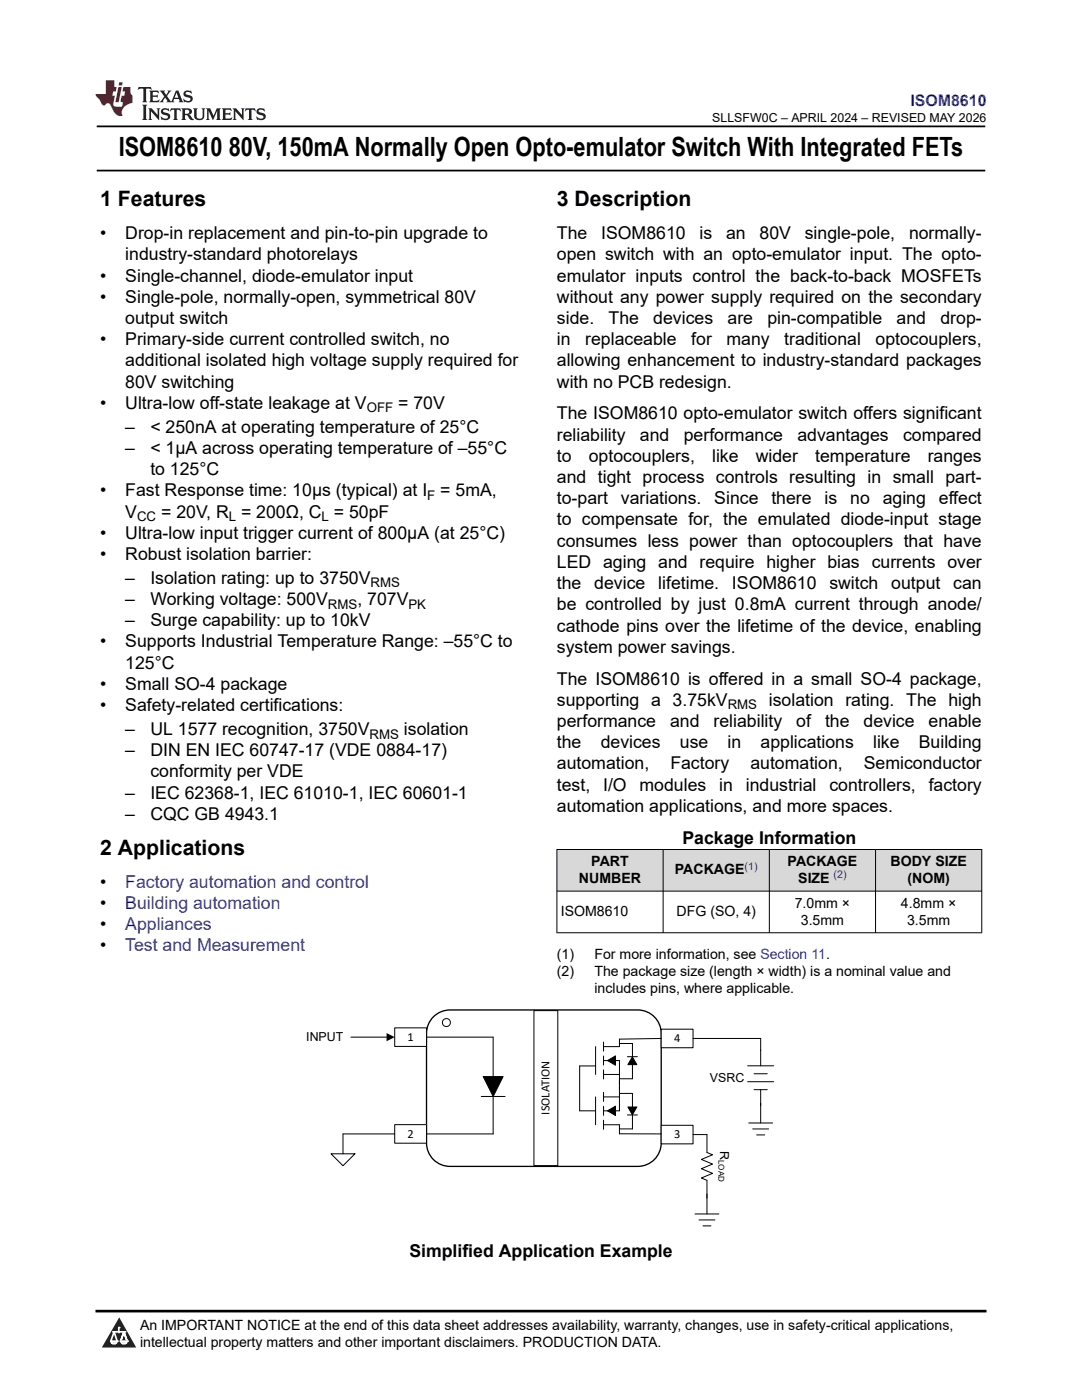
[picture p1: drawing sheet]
<svg xmlns="http://www.w3.org/2000/svg" width="216mm" height="279mm" viewBox="0 0 216 279" stroke-linecap="round" stroke-linejoin="round" font-family="sans-serif">
<defs><g id="words">
<g font-size="5.3">
<text x="23.7" y="31.2">ISOM8610</text>
<text x="45.6" y="31.2">80V, 150mA Normally Open Opto-emulator Switch With Integrated FETs</text>
</g>
<g font-size="4.2">
<text x="20" y="41.2">1 Features</text>
<text x="111.1" y="41.2">3 Description</text>
<text x="20" y="170.6">2 Applications</text>
</g>
<g font-size="3.5">
<text x="20" y="47.7">•</text>
<text x="25" y="47.7">Drop-in replacement and pin-to-pin upgrade to</text>
<text x="111.1" y="47.7">The</text>
<text x="120" y="47.7">ISOM8610</text>
<text x="139.6" y="47.7">is</text>
<text x="144.9" y="47.7">an</text>
<text x="151.6" y="47.7">80V</text>
<text x="160.6" y="47.7">single-pole,</text>
<text x="181.4" y="47.7">normally-</text>
<text x="25" y="52">industry-standard photorelays</text>
<text x="111.1" y="52">open switch with an opto-emulator input. The opto-</text>
<text x="20" y="56.2">•</text>
<text x="25" y="56.2">Single-channel, diode-emulator input</text>
<text x="111.1" y="56.2">emulator inputs control the back-to-back MOSFETs</text>
<text x="20" y="60.4">•</text>
<text x="25" y="60.4">Single-pole, normally-open, symmetrical 80V</text>
<text x="25" y="64.7">output switch</text>
<text x="111.1" y="60.4">without any power supply required on the secondary</text>
<text x="111.1" y="64.7">side.</text>
<text x="121.4" y="64.7">The</text>
<text x="130.4" y="64.7">devices</text>
<text x="145.2" y="64.7">are</text>
<text x="153.1" y="64.7">pin-compatible</text>
<text x="178.9" y="64.7">and</text>
<text x="187.7" y="64.7">drop-</text>
<text x="20" y="68.9">•</text>
<text x="25" y="68.9">Primary-side current controlled switch, no</text>
<text x="111.1" y="68.9">in</text>
<text x="116.8" y="68.9">replaceable</text>
<text x="137.9" y="68.9">for</text>
<text x="145" y="68.9">many</text>
<text x="156.5" y="68.9">traditional</text>
<text x="174.7" y="68.9">optocouplers,</text>
<text x="25" y="73.1">additional isolated high voltage supply required for</text>
<text x="25" y="77.4">80V switching</text>
<text x="111.1" y="73.1">allowing enhancement to industry-standard packages</text>
<text x="111.1" y="77.4">with no PCB redesign.</text>
<text x="20" y="81.6">•</text>
<text x="25" y="81.6">Ultra-low off-state leakage at V</text>
<text x="79.4" y="81.6">= 70V</text>
<text x="111.1" y="83.7">The ISOM8610 opto-emulator switch offers significant</text>
<text x="25" y="86.4">–</text>
<text x="30" y="86.4">&lt; 250nA at operating temperature of 25°C</text>
<text x="111.1" y="87.9">reliability</text>
<text x="127.7" y="87.9">and</text>
<text x="136.4" y="87.9">performance</text>
<text x="159.1" y="87.9">advantages</text>
<text x="180.2" y="87.9">compared</text>
<text x="25" y="90.6">–</text>
<text x="30" y="90.6">&lt; 1μA across operating temperature of –55°C</text>
<text x="30" y="94.8">to 125°C</text>
<text x="111.1" y="92.2">to</text>
<text x="117.5" y="92.2">optocouplers,</text>
<text x="142.1" y="92.2">like</text>
<text x="150.8" y="92.2">wider</text>
<text x="162.7" y="92.2">temperature</text>
<text x="185.1" y="92.2">ranges</text>
<text x="20" y="99.1">•</text>
<text x="25" y="99.1">Fast Response time: 10μs (typical) at I</text>
<text x="87.9" y="99.1">= 5mA,</text>
<text x="111.1" y="100.6">to-part</text>
<text x="111.1" y="96.4">and tight process controls resulting in small part-</text>
<text x="123.9" y="100.6">variations.</text>
<text x="142.5" y="100.6">Since</text>
<text x="153.9" y="100.6">there</text>
<text x="164.5" y="100.6">is</text>
<text x="169.6" y="100.6">no</text>
<text x="176.1" y="100.6">aging</text>
<text x="187.3" y="100.6">effect</text>
<text x="20" y="107.5">•</text>
<text x="25" y="103.3">V</text>
<text x="25" y="107.5">Ultra-low input trigger current of 800μA (at 25°C)</text>
<text x="32.2" y="103.3">= 20V, R = 200Ω, C = 50pF</text>
<text x="111.1" y="104.9">to compensate for, the emulated diode-input stage</text>
<text x="20" y="111.8">•</text>
<text x="25" y="111.8">Robust isolation barrier:</text>
<text x="111.1" y="113.3">LED aging and require higher bias currents over</text>
<text x="111.1" y="109.1">consumes less power than optocouplers that have</text>
<text x="25" y="116.5">–</text>
<text x="30" y="116.5">Isolation rating: up to 3750V</text>
<text x="111.1" y="117.6">the</text>
<text x="118.6" y="117.6">device</text>
<text x="131.3" y="117.6">lifetime.</text>
<text x="146.1" y="117.6">ISOM8610</text>
<text x="165.5" y="117.6">switch</text>
<text x="177.8" y="117.6">output</text>
<text x="190.2" y="117.6">can</text>
<text x="25" y="125">–</text>
<text x="25" y="120.7">–</text>
<text x="30" y="120.7">Working voltage: 500V</text>
<text x="30" y="125">Surge capability: up to 10kV</text>
<text x="71.3" y="120.7">, 707V</text>
<text x="111.1" y="121.8">be controlled by just 0.8mA current through anode/</text>
<text x="20" y="129.2">•</text>
<text x="25" y="129.2">Supports Industrial Temperature Range: –55°C to</text>
<text x="111.1" y="126">cathode pins over the lifetime of the device, enabling</text>
<text x="111.1" y="130.3">system power savings.</text>
<text x="20" y="137.7">•</text>
<text x="25" y="133.4">125°C</text>
<text x="25" y="137.7">Small SO-4 package</text>
<text x="111.1" y="136.6">The ISOM8610 is offered in a small SO-4 package,</text>
<text x="20" y="141.9">•</text>
<text x="25" y="141.9">Safety-related certifications:</text>
<text x="111.1" y="140.9">supporting a 3.75kV</text>
<text x="153.4" y="140.9">isolation rating. The high</text>
<text x="25" y="146.7">–</text>
<text x="30" y="146.7">UL 1577 recognition, 3750V</text>
<text x="80.6" y="146.7">isolation</text>
<text x="111.1" y="145.1">performance</text>
<text x="111.1" y="149.3">the</text>
<text x="119.9" y="149.3">devices</text>
<text x="133.7" y="145.1">and</text>
<text x="135.7" y="149.3">use</text>
<text x="142.4" y="145.1">reliability</text>
<text x="145.2" y="149.3">in</text>
<text x="151.8" y="149.3">applications</text>
<text x="158.9" y="145.1">of</text>
<text x="164.6" y="145.1">the</text>
<text x="172.3" y="145.1">device</text>
<text x="174.2" y="149.3">like</text>
<text x="183.3" y="149.3">Building</text>
<text x="185.3" y="145.1">enable</text>
<text x="25" y="150.9">–</text>
<text x="30" y="150.9">DIN EN IEC 60747-17 (VDE 0884-17)</text>
<text x="30" y="155.1">conformity per VDE</text>
<text x="111.1" y="153.6">automation,</text>
<text x="133.8" y="153.6">Factory</text>
<text x="149.7" y="153.6">automation,</text>
<text x="172.4" y="153.6">Semiconductor</text>
<text x="25" y="159.4">–</text>
<text x="30" y="159.4">IEC 62368-1, IEC 61010-1, IEC 60601-1</text>
<text x="111.1" y="157.8">test,</text>
<text x="120.4" y="157.8">I/O</text>
<text x="127.6" y="157.8">modules</text>
<text x="143.5" y="157.8">in</text>
<text x="148.8" y="157.8">industrial</text>
<text x="165.5" y="157.8">controllers,</text>
<text x="185.3" y="157.8">factory</text>
<text x="25" y="163.6">–</text>
<text x="30" y="163.6">CQC GB 4943.1</text>
<text x="111.1" y="162">automation applications, and more spaces.</text>
<text x="136.2" y="168.4">Package Information</text>
<text x="20" y="177.2">•</text>
<text x="20" y="185.6">•</text>
<text x="20" y="181.4">•</text>
<text x="20" y="189.9">•</text>
<text x="81.7" y="250.8">Simplified Application Example</text>
</g>
<g font-size="3.5" fill="#00f">
<text x="25" y="177.2">Factory automation and control</text>
<text x="25" y="181.4">Building automation</text>
<text x="25" y="185.6">Appliances</text>
<text x="25" y="189.9">Test and Measurement</text>
</g>
<text font-size="3.2" fill="#00f" x="181.7" y="21.1">ISOM8610</text>
<g font-size="2.8">
<text x="118" y="172.8">PART</text>
<text x="157.2" y="172.8">PACKAGE</text>
<text x="177.7" y="172.8">BODY SIZE</text>
<text x="115.5" y="176.2">NUMBER</text>
<text x="134.7" y="174.5">PACKAGE</text>
<text x="159.3" y="176.2">SIZE</text>
<text x="181.1" y="176.2">(NOM)</text>
<text x="111.9" y="182.8">ISOM8610</text>
<text x="135" y="182.8">DFG (SO, 4)</text>
<text x="158.6" y="181.1">7.0mm ×</text>
<text x="159.8" y="184.5">3.5mm</text>
<text x="179.8" y="181.1">4.8mm ×</text>
<text x="181" y="184.5">3.5mm</text>
<text x="111.1" y="191.3">(1)</text>
<text x="118.6" y="191.3">For more information, see Section 11.</text>
<text x="111.1" y="194.7">(2)</text>
<text x="118.6" y="194.7">The package size (length × width) is a nominal value and</text>
<text x="118.6" y="198.1">includes pins, where applicable.</text>
<text x="27.9" y="265.5">An IMPORTANT NOTICE at the end of this data sheet addresses availability, warranty, changes, use in safety-critical applications,</text>
<text x="27.9" y="268.9">intellectual property matters and other important disclaimers. PRODUCTION DATA.</text>
</g>
<g font-size="2.6">
<text x="73.2" y="82.3">OFF</text>
<text x="85.3" y="99.8">F</text>
<text x="27.4" y="104">CC</text>
<text x="45.7" y="104">L</text>
<text x="64.2" y="104">L</text>
<text x="73.9" y="117.2">RMS</text>
<text x="65.4" y="121.5">RMS</text>
<text x="81.5" y="121.5">PK</text>
<text x="145.2" y="141.6">RMS</text>
<text x="73.7" y="147.4">RMS</text>
</g>
<g font-size="2.5">
<text x="142.1" y="24.3">SLLSFW0C – APRIL 2024 – REVISED MAY 2026</text>
<text x="61.1" y="207.7">INPUT</text>
<text x="81.3" y="207.7">1</text>
<text x="134.5" y="208">4</text>
<text x="141.7" y="215.9">VSRC</text>
<text x="81.3" y="227">2</text>
<text x="109.7" y="222.4" transform="rotate(-90 109.7 222.4)">ISOLATION</text>
<text x="134.5" y="227.2">3</text>
<text x="143.7" y="229.7" transform="rotate(90 143.7 229.7)">R</text>
</g>
<g font-size="2.1" fill="#00f">
<text x="148.6" y="173.6">(1)</text>
<text x="166.3" y="175.3">(2)</text>
</g>
<text font-size="1.6" x="143.4" y="231.5" transform="rotate(90 143.4 231.5)">LOAD</text>
</g></defs>
<path d="M19.3 25.2h177.3M19.3 34h177.3" fill="none" stroke="#000" stroke-width=".35"/>
<g fill="#d8d8d8">
<path d="M111.1 169.5h84.8v8.3h-84.8z" fill-rule="evenodd"/>
<path d="M111.2 169.6h21.1v8.2h-21.1z" fill-rule="evenodd"/>
<path d="M132.4 169.6h21.1v8.2h-21.1z" fill-rule="evenodd"/>
<path d="M153.6 169.6h21v8.2h-21z" fill-rule="evenodd"/>
<path d="M174.8 169.6h21v8.2h-21z" fill-rule="evenodd"/>
</g>
<path d="M111.1 169.5h84.9M111.1 177.8h84.9M111.1 169.5v16.7M132.3 169.5v16.7M153.5 169.5v16.7M174.7 169.5v16.7M195.9 169.5v16.7M111.1 186.2h84.9" fill="none" stroke="#000" stroke-width=".2"/>
<path d="M86.5 202.9a4.7 4.7 0 0 1 3.3-1.3h37.5a4.7 4.7 0 0 1 4.6 4.6v21.9a4.7 4.7 0 0 1-4.6 4.7h-37.5a4.7 4.7 0 0 1-4.7-4.7v-21.9a4.7 4.7 0 0 1 1.4-3.3z" fill-rule="evenodd" fill="#fff"/>
<path d="M86.5 202.9a4.7 4.7 0 0 1 3.3-1.3h37.5a4.7 4.7 0 0 1 4.6 4.6v21.9a4.7 4.7 0 0 1-4.6 4.7h-37.5a4.7 4.7 0 0 1-4.7-4.7v-21.9a4.7 4.7 0 0 1 1.4-3.3z" fill="none" stroke="#000" stroke-width=".26"/>
<path d="M106.5 201.7h4.8v30.9h-4.8z" fill-rule="evenodd" fill="#fff"/>
<path d="M106.5 201.7h4.8v30.9h-4.8z" fill="none" stroke="#000" stroke-width=".2"/>
<circle cx="89.1" cy="204.1" r=".8" fill="#fff"/>
<circle cx="89.1" cy="204.1" r=".8" fill="none" stroke="#000" stroke-width=".2"/>
<path d="M78.8 205.1h6.3v3.7h-6.3z" fill-rule="evenodd" fill="#fff"/>
<path d="M78.8 205.1h6.3v3.7h-6.3z" fill="none" stroke="#000" stroke-width=".2"/>
<path d="M78.8 224.4h6.3v3.8h-6.3z" fill-rule="evenodd" fill="#fff"/>
<path d="M85.1 207h13.3v9.6M96 218.8h4.8M96.4 214.9h4l-2 3.9zM98.4 218.8v7.5h-13.3M78.8 224.4h6.3v3.8h-6.3z" fill="none" stroke="#000" stroke-width=".2"/>
<path d="M96.4 214.9h4l-2 3.9z" fill="#000"/>
<path d="M131.9 205.4h6.4v3.7h-6.4z" fill-rule="evenodd" fill="#fff"/>
<path d="M131.9 205.4h6.4v3.7h-6.4z" fill="none" stroke="#000" stroke-width=".2"/>
<path d="M131.9 224.6h6.4v3.7h-6.4z" fill-rule="evenodd" fill="#fff"/>
<g fill="none" stroke="#000" stroke-width=".2">
<path d="M70 207h7.1M118.8 218.9v5.6M118.8 208.9v5.5M118.8 212.7h-3.1v9h3.1M120.4 211.7h3.2v10h-3.2M120.4 208v1.8M120.4 210.7v1.9M120.4 213.5v1.8M120.4 218v1.8M120.4 218.9h3.2M120.4 214.4h3.2M121.2 211.7l1.6-1v1.9z"/>
<path d="M123.6 208.3h2.6v7h-2.6M123.6 218.2h2.6v7.1h-2.6M125.2 210.9h2M126.2 210.9l.9 1.6h-1.8zM131.9 207.2l-8.3 .2v1.5h-3.2M138.3 207.2h13.5v5.5M149.2 212.7h5.2M149.2 215.9h5.2M150.5 214.3h2.6M150.5 217.5h2.6M151.8 217.5v6.6M66.1 230.3h4.7l-2.4 2.3z"/>
<path d="M78.8 226.3h-10.4v4M120.4 224.5h3.2v1.8h8.3M120.4 220.8v1.8M120.4 223.6v1.8M121.2 221.7l1.6-.9v1.8zM125.2 222.5h2M125.3 220.9h1.8l-.9 1.6zM131.9 224.6h6.4v3.7h-6.4zM138.3 226.4h2.8v3.6l1.1 .5-2.2 .9 2.2 .9-2.2 .9 2.2 1-2.2 .9 1.1 .5v6.7M149.4 224.1h4.8M150.2 225.3h3.2M151 226.5h1.6"/>
<path d="M138.7 242.3h4.7M139.5 243.5h3.2M140.3 244.7h1.6"/>
</g>
<path d="M77.1 206.2l1.7 .8-1.7 .8zM121.2 211.7l1.6-1v1.9zM126.2 210.9l.9 1.6h-1.8zM121.2 221.7l1.6-.9v1.8zM125.3 220.9h1.8l-.9 1.6z" fill="#000"/>
<path d="M0 0h215.9v23.8h-215.9z" fill-rule="evenodd" fill="#fff"/>
<path d="M27.7 17.4l-.2 .6 .5-.3h.6v.2v2.1l-.2 .4h1l-.2-.4v-2.1v-.2h.5l.5 .3-.1-.6zM29.8 18.1l.2 .4v1.5l-.2 .4h1.9l.1-.6a1.08 1.08 0 0 1-1.3 .2v-.7h.6l.4 .2v-.6l-.4 .2h-.6v-.6l.2-.1a1 1 0 0 1 1 .2l-.1-.5zM31.8 18.1l1 1.1-1 1.2h.9l-.2-.2 .4-.7 .5 .7-.2 .2h1.6l-.2-.2 .1-.4h1l.1 .4-.1 .2h.9l-.2-.3-.8-2h-.5l-1 2.2-.8-1.1 .9-1.1h-.8l.2 .2-.5 .7-.3-.7 .1-.2zM35.2 18.5l.4 1h-.8zM36.8 18.2a.65 .65 0 0 0-.2 .8 .65 .65 0 0 0 .6 .4l.7 .2 .1 .2a.79 .79 0 0 1-.7 .4 .79 .79 0 0 1-.7-.5l.1 .7 .2-.1a.93 .93 0 0 0 1.1 .1 .93 .93 0 0 0 .4-1 1.46 1.46 0 0 0-1.2-.6l-.1-.3a1.09 1.09 0 0 1 1.2 .2l-.2-.6-.1 .1-.6-.2zM28.4 20.9l.2 .4v2.3l-.2 .3h1l-.2-.3v-2.3l.2-.4zM29.6 21.6l.2 .4v1.6l-.2 .3h.8l-.3-.3v-1.4l1.7 1.8v-2l.2-.4h-.8l.2 .2 .1 1.1-1.2-1.3zM32.3 21.8a.65 .65 0 0 0-.2 .7 .65 .65 0 0 0 .7 .4l.6 .2 .1 .2a.79 .79 0 0 1-.7 .4 .79 .79 0 0 1-.7-.5l.1 .7 .2-.1a.93 .93 0 0 0 1.1 .1 .93 .93 0 0 0 .4-.9 1.46 1.46 0 0 0-1.2-.6l-.1-.4a1.09 1.09 0 0 1 1.2 .2l-.2-.6-.1 .1-.6-.1zM34.1 21.6l-.1 .7a.63 .63 0 0 1 .7-.4l.1 1.7-.3 .3h1l-.2-.3v-1.7a.66 .66 0 0 1 .8 .4l-.1-.7zM36.2 21.6l.2 .4v1.6l-.2 .3h.9l-.2-.2v-.7h.5l.1 .2a.79 .79 0 0 0 1.2 .6l-1-.9a.61 .61 0 0 0 .6-.6 .61 .61 0 0 0-.5-.6zM36.9 21.9h.2a.47 .47 0 0 1 .5 .1 .47 .47 0 0 1 .1 .5l-.2 .2h-.6zM38.5 21.6l.2 .2a2.27 2.27 0 0 0 .4 2 1.04 1.04 0 0 0 1.7-.7v-1.3l.2-.2h-.8l.2 .4v1.1a.6 .6 0 0 1-.6 .6 .6 .6 0 0 1-.6-.6v-1.1l.3-.4zM41.1 21.6l.2 .4v1.6l-.2 .3h.7l-.2-.3v-1.5l.9 1.9 .8-1.9v1.5l-.2 .3h1l-.3-.3v-1.6l.3-.4h-.8l-.7 1.5-.7-1.5zM44.3 21.6l.2 .4v1.6l-.2 .3h1.9l.1-.5a1.09 1.09 0 0 1-1.3 .1v-.6h.6l.4 .1v-.6l-.4 .2h-.6v-.6l.2-.1a1.01 1.01 0 0 1 1 .3l-.1-.6zM46.4 21.6l.3 .4v1.6l-.3 .3h.8l-.2-.3v-1.4l1.6 1.8v-2l.2-.4h-.7l.2 .2v1.1l-1.2-1.3zM49 21.6l-.1 .7a.63 .63 0 0 1 .8-.4v1.7l-.3 .3h1l-.2-.3v-1.7a.66 .66 0 0 1 .8 .4l-.1-.7zM51.4 21.8a.65 .65 0 0 0-.2 .7 .65 .65 0 0 0 .6 .4l.6 .2 .2 .2a.79 .79 0 0 1-.8 .4 .79 .79 0 0 1-.6-.5l.1 .7 .2-.1a.93 .93 0 0 0 1 .1 .93 .93 0 0 0 .5-.9 1.46 1.46 0 0 0-1.3-.6l-.1-.4a1.09 1.09 0 0 1 1.3 .2l-.2-.6-.2 .1-.5-.1z" fill="#231f20"/>
<path d="M21.1 16v2.8h-2.1l.1 .3 .9 1a.95 .95 0 0 0 .9 .9 .59 .59 0 0 1 .6-.4 .59 .59 0 0 1 .5 .4l.4 .8a1.59 1.59 0 0 0 2.1 1.3 1.61 1.61 0 0 1 1-2.2l1-.4-.1-1.5a1.59 1.59 0 0 1-.4-1.6h-1.4l-.2 .9h.5l-.1 .8h-.5l-.2 1v.2l.4 .1-.2 .9h-.6a.73 .73 0 0 1-1.1-.7l.3-1.5h-.5l.2-.8h.5l.2-.9h-.5v-1.4zM23.6 17.4l-.6 3h.7l.6-3zM23.8 16.4l-.1 .7h.7l.1-.7z" fill="#ed1c24"/>
<path d="M0 261.4h215.9v18h-215.9z" fill-rule="evenodd" fill="#fff"/>
<path d="M23.8 262.9l3.4 6h-6.9z" fill="#231f20"/>
<path d="M22.1 267.7h1.3l-.4 .5h-.3a.55 .55 0 0 1-.6-.5z" fill-rule="evenodd" fill="#fff"/>
<path d="M22.1 267.7h1.3l-.4 .5h-.3a.55 .55 0 0 1-.6-.5z" fill="none" stroke="#231f20" stroke-width=".34"/>
<path d="M22.1 267.7h1.3l-.4 .5h-.5zM23.7 265.9h.1M23.7 264.9v1z" fill="none" stroke="#fff" stroke-width=".34"/>
<circle cx="23.7" cy="264.9" r=".17" fill="#fff"/>
<path d="M22.6 265.8h.1M22.6 265.8h2.3z" fill="none" stroke="#fff" stroke-width=".34"/>
<circle cx="24.9" cy="265.8" r=".17" fill="#fff"/>
<path d="M24 267.7h.1" fill="none" stroke="#fff" stroke-width=".34"/>
<path d="M24.7 265.8l-.7 1.9z" fill="#fff"/>
<path d="M24.7 265.8l-.7 1.9z" fill="none" stroke="#fff" stroke-width=".34"/>
<path d="M24.7 265.8l.7 1.9z" fill="#fff"/>
<path d="M24.7 265.8l.7 1.9zM25.3 267.7h.1" fill="none" stroke="#fff" stroke-width=".34"/>
<circle cx="22.1" cy="267.7" r=".17" fill="#fff"/>
<path d="M22.8 265.8l-.7 1.9zM22.8 265.8l.6 1.9z" fill="none" stroke="#fff" stroke-width=".34"/>
<circle cx="23.4" cy="267.7" r=".17" fill="#fff"/>
<path d="M24.1 267.7h1.3a.65 .65 0 0 1-.6 .5 .65 .65 0 0 1-.7-.5z" fill-rule="evenodd" fill="#fff"/>
<path d="M24.1 267.7h1.3a.65 .65 0 0 1-.6 .5 .65 .65 0 0 1-.7-.5z" fill="none" stroke="#231f20" stroke-width=".34"/>
<path d="M24 267.7h.1M24.1 267.7h1.3l-.4 .5h-.5z" fill="none" stroke="#fff" stroke-width=".34"/>
<circle cx="25.4" cy="267.7" r=".17" fill="#fff"/>
<path d="M19 261.7h177.8" fill="none" stroke="#000" stroke-width=".53"/>
<use href="#words"/>
</svg>
